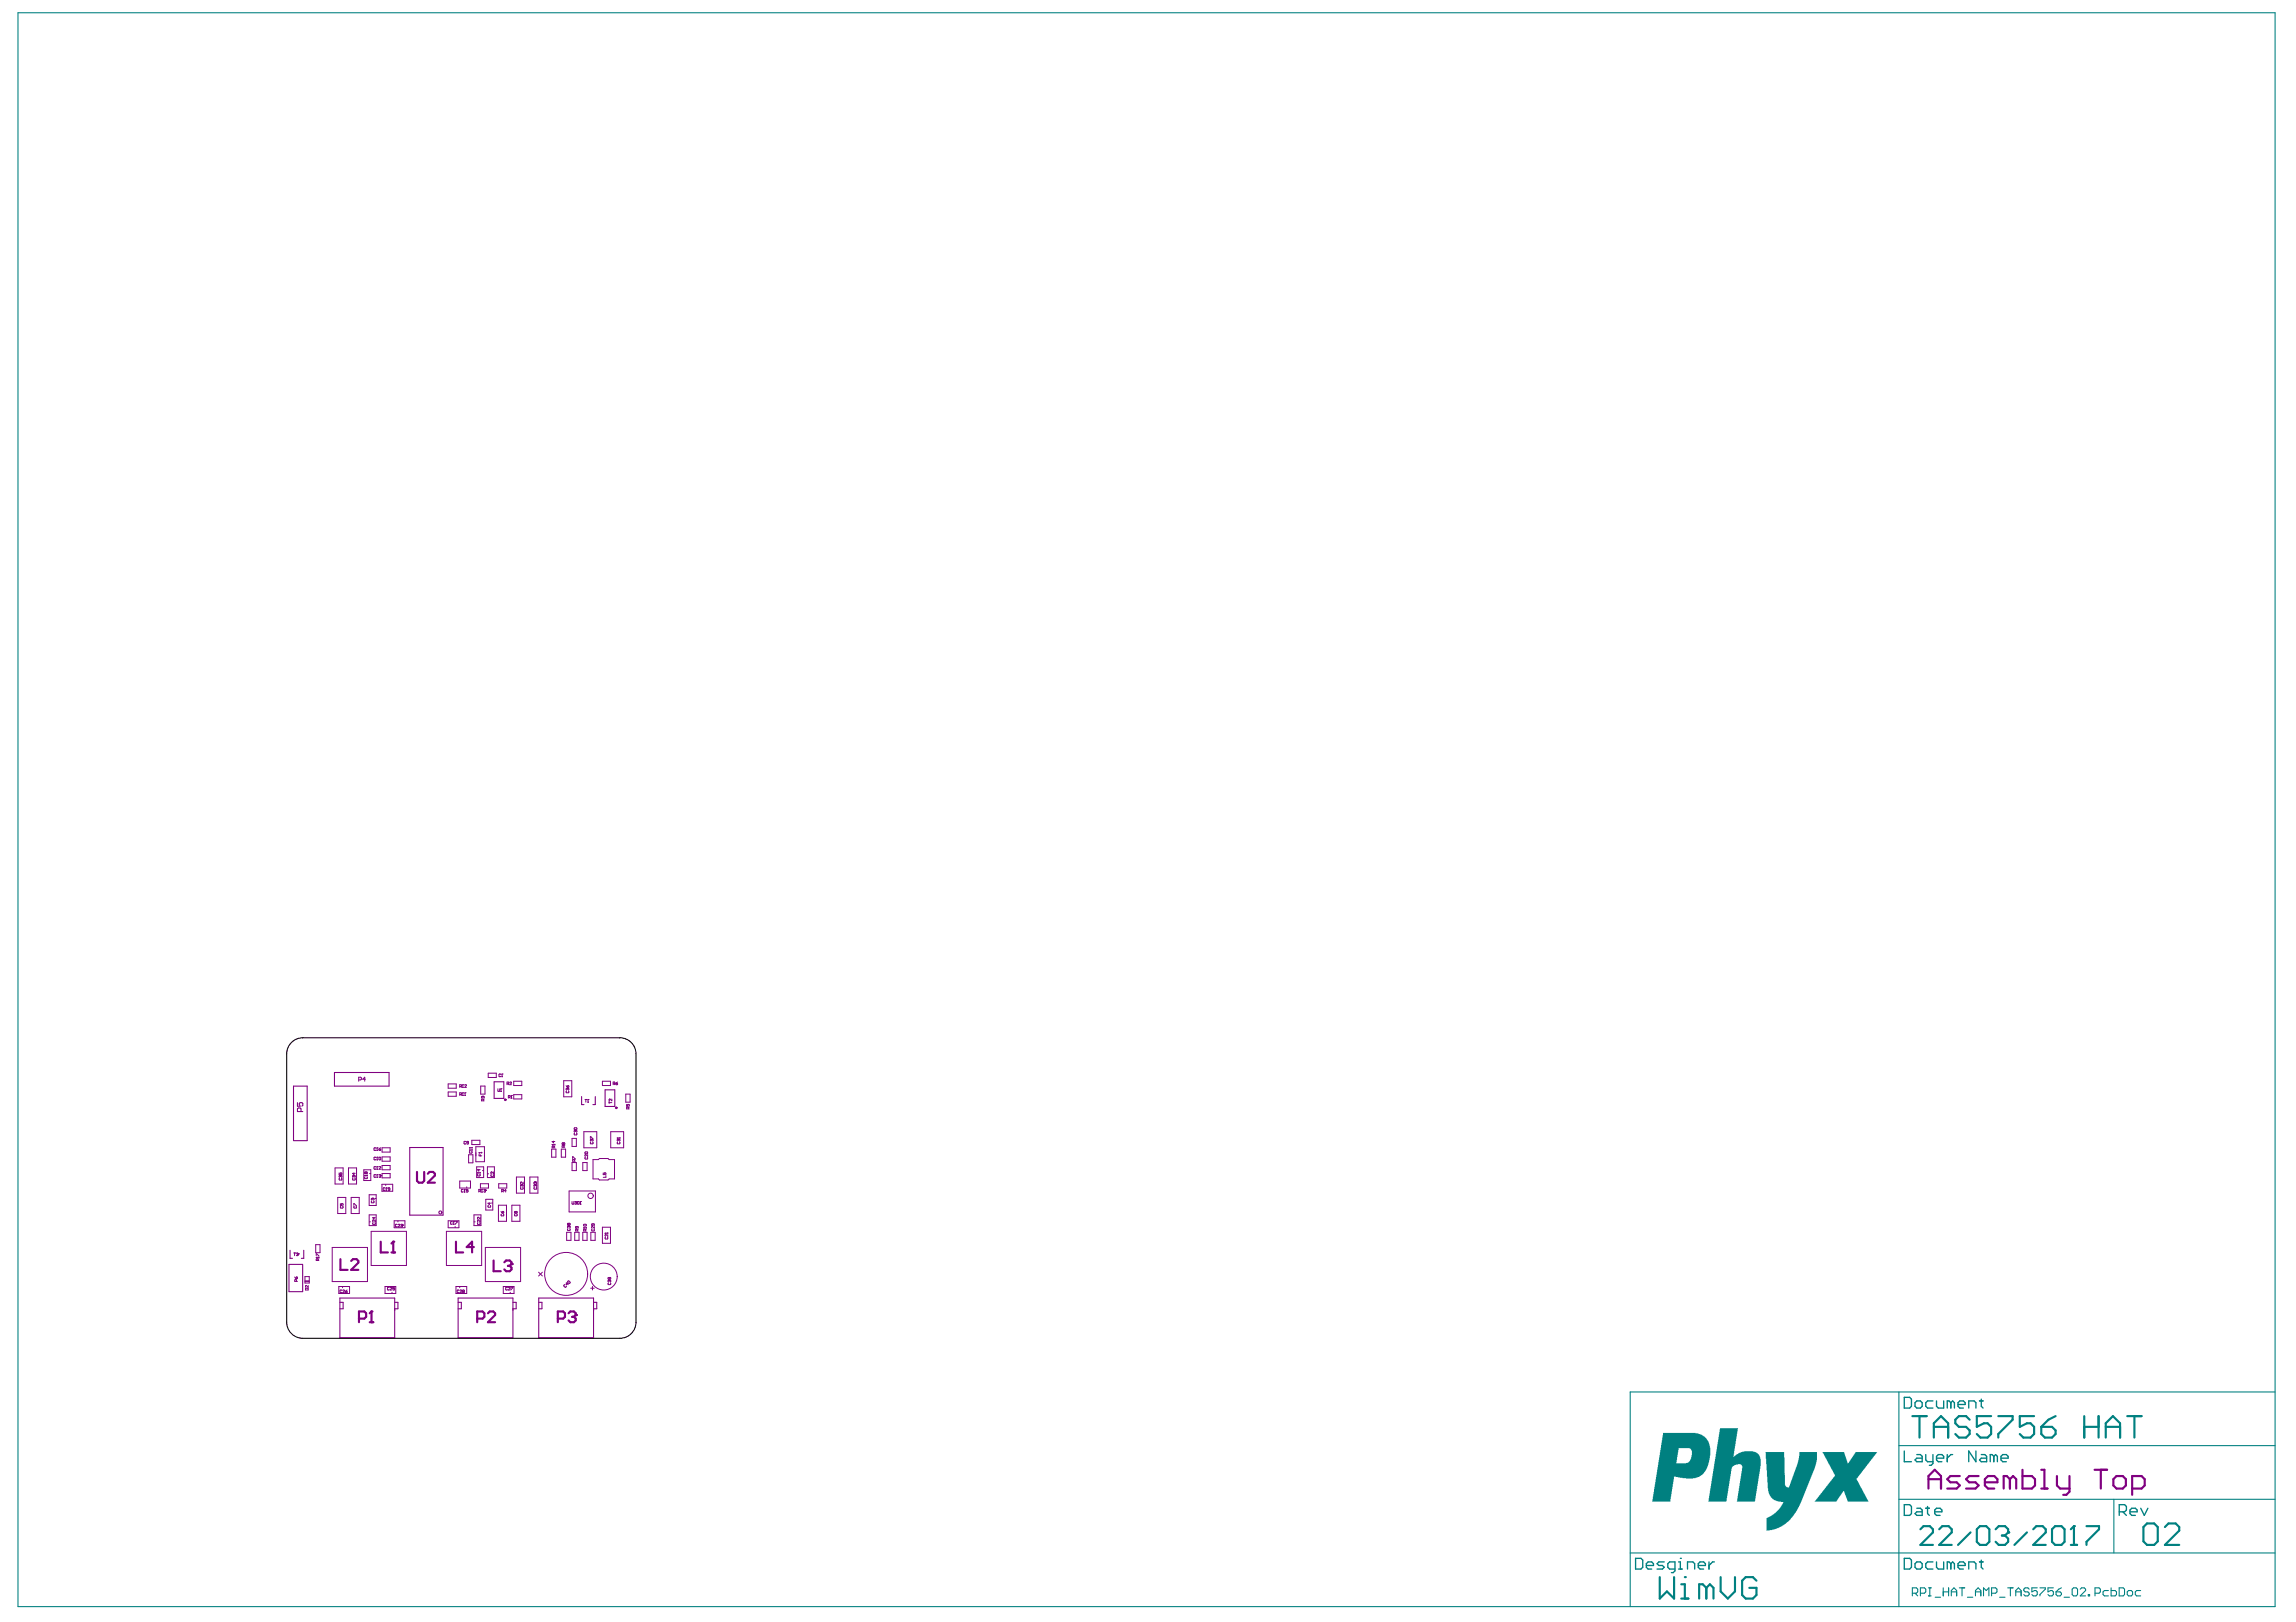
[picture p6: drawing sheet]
<svg xmlns="http://www.w3.org/2000/svg" width="297mm" height="210mm" viewBox="0 0 297 210" stroke-linecap="round" stroke-linejoin="round" font-family="sans-serif">
<g fill="none" stroke="#800080" stroke-width=".13">
<path d="M46.4 139.8h.3l.1-.3-.4-.1v.5M47.3 139.7h-.4l.3-.3v.5M63.2 138.9h1v.5h-1zM64.8 139h-.2v.3h.2M64.9 139.3h.1M65 139h.1M65 139v.3M65 139h-.1M66.5 139.9h1v.6h-1zM72.9 139.9h1.1v2h-1.1zM77.9 139.9h1.1v.6h-1.1zM43.3 151.1h1.1v2.1h-1.1z"/>
<path d="M43.7 155h1v2h-1zM43.9 151.8v.2h.1v-.2h.2v.2M43.9 152.5v.2h.3v-.2M44 152.1h.1M44 152.1v.1M44 152.1l-.1 .1v.2M44 155.8v.2h.2v-.2h.2l-.1 .2M44 152.2h.1M44 152.2h.2v.2M44.1 156.1v.2h.2v-.2M45.1 151.1h1v2.1h-1zM45.4 155h1.1v2h-1.1z"/>
<path d="M45.7 152.5v.2h.2v-.2M45.7 152.1h.1M45.7 152.1l-.1 .1 .1 .2M45.7 152.1l.1 .1M45.8 156v-.2l.3 .2M45.8 152.2h.2l-.1 .2M45.8 151.8v.2l-.2-.2h.4M45.8 152.2h.1M45.8 156.1v.2h.3v-.2M47.1 151.4h.9v1.4h-.9zM47.2 152.1h.1M47.2 152.1h.3"/>
<path d="M47.2 152.1v.1M47.2 152.3v.2h.3v-.2M47.3 151.7h-.1v.2l.1-.1M47.3 151.7h.2v.2l-.2-.1M47.3 151.7v.1M47.5 152.1v.1M47.8 157.2h.9v1.4h-.9zM47.8 154.6h.9v1.4h-.9zM47.8 158.1h.1M47.8 151.9h.2M48 159.3h4.6v4.5h-4.6zM48.1 155.4v.3h.2v-.3"/>
<path d="M48.2 155.1h.1M48.2 155.1h-.2l.1 .2M48.2 155.1h.2l-.1 .2M48.2 155.1v.1M48.3 158.2v.2h.2v-.2M48.4 157.5v.3l-.2-.2h.4M48.5 155.1h.1M48.6 157.9v.2l-.3-.2h-.1l.1 .2M48.6 149.8h-.2v.2h.2M48.6 148.6h-.2v.2h.2M48.6 152.1h-.2v.2h.2M48.6 151h-.2v.3h.2"/>
<path d="M48.7 152.4h.2M48.7 151.3h.2M48.7 150.1h.2M48.7 148.9h.2M48.8 152h.1M48.8 151h.1M48.8 149.8h.1M48.8 148.5h.1M48.8 152l-.1 .1M48.8 148.5v.4M48.8 149.8v.3M48.8 151v.3"/>
<path d="M48.8 152v.4M48.8 151h-.1M48.8 149.8h-.1M48.8 148.5l-.1 .1M49 149.8h.3l-.1 .3-.2-.1zM49 148.7h.2l.1 .1-.2 .1zM49 151h.3l-.3 .3h.3M49 152.1l.2-.1 .1 .1M49.1 152.2h.1M49.2 152.2v.2l-.2-.1M49.3 152.1h.1M49.3 152.1l-.1 .1"/>
<path d="M49.3 148.5l-.3 .2M49.4 153.3h1.4v.9h-1.4zM49.4 151.9h1.1v.5h-1.1zM49.4 148.5h1.1v.6h-1.1zM49.4 149.7h1.1v.6h-1.1zM49.4 150.8h1.1v.6h-1.1zM49.8 153.8h-.2v.2h.2M49.9 153.3v.1M49.9 154.1h.1M50 153.7h.1M50 153.7v.4M50 153.7l-.1 .1"/>
<path d="M50.4 153.9h-.1v-.2l.1 .1v.2h-.2M51 158h1.4v.9h-1.4zM51.4 158.5h-.2v.3l.2-.1M51.5 158v.1M51.5 158.5h.2l-.2 .3h.2M51.8 158.5l.2-.1 .1 .1M52 158.6h.1M52 158.6v.2l-.2-.1M52.1 158.5h.1M52.1 158.5l-.1 .1M57.8 159.3h4.5v4.5h-4.5zM58 140.3h1v.5h-1z"/>
<path d="M58 141.3h1v.6h-1zM58 158h1.4v.9h-1.4zM58.5 158.1h-.2l.1 .3h.1M58.6 158.4h.2M58.7 158.1h.1M58.7 158.1h-.1M58.7 158.1v.3M58.9 158.7v.2M58.9 158.1h.3l-.3 .3M59.5 140.6l.2-.1v-.1h-.2v.3M59.5 141.6h.2v-.1l-.2-.1v.4M59.5 152.8h1.4v.9h-1.4z"/>
<path d="M59.6 141.6l.1 .2M59.6 140.6l.1 .1M59.8 141.8h.1M59.8 140.7h.1M59.9 141.4h.1M59.9 140.4h.1M59.9 141.4l-.1 .1M59.9 140.4v.3M59.9 141.4v.4M59.9 140.4h-.1M59.9 154h-.2v.3l.2-.1M60 154.3h.1"/>
<path d="M60.1 153.9h.1M60.1 153.9l-.1 .1M60.1 153.9v.4M60.1 140.4h.2l-.2 .3h.2M60.1 141.8h.1M60.2 141.4h.1M60.2 141.4v.4M60.2 141.4l-.1 .1M60.3 147.8h-.3v.2h.3M60.4 153.6v.1M60.6 153.9h-.3v.2h.3l-.1 .2-.2-.1M60.6 147.9l-.2-.1v-.1l.2 .1v.2h-.2"/>
<path d="M60.6 149.4h.6v1.1h-.6zM60.7 148.8h.1M60.7 148.5h.1M60.7 148.5h.4M60.7 148.8h.4M60.7 148.8l.1 .1M60.7 148.5l.1 .1M60.8 149v.2h.2v-.2M61 147.6h1.1v.5h-1.1zM61.1 148.5v.1M61.1 148.8v.1M61.3 157.2h.9v1.4h-.9z"/>
<path d="M61.3 158.1h.2M61.6 148.4h1.1v1.9h-1.1zM61.7 151h.9v1.4h-.9zM61.8 151.8h.1M61.8 151.8h.3M61.8 158.2v.2h.3v-.2M61.8 152v.2h.3v-.2M61.9 154.1h.2l.1-.1-.3-.1v.4M61.9 151.3v.2l-.1-.1h.3M62 149.2h.1M62 149.3v.3h.3M62 149.2h.3"/>
<path d="M62.1 154.1l.1 .2M62.1 157.5v.3l-.2-.3-.1 .1v.2M62.1 157.9v.2l-.2-.2h-.1v.2M62.1 151.7v.1M62.2 149.5v.1M62.2 153.2h1v.5h-1zM62.2 140.5h.5v1.1h-.5zM62.3 154.3h.1M62.3 149.1v.1M62.4 153.9h.1M62.4 153.9l-.1 .1M62.4 153.9v.4"/>
<path d="M62.4 141.9h.1M62.4 141.9h-.1l.1 .2M62.4 151.5h.2M62.5 141.9h.1v.2M62.5 141.9v.1M62.5 142.5v-.2l-.1-.1-.1 .3h.3M62.6 154l.2-.1v.1M62.6 142.2l-.1 .1M62.7 154.1h.1M62.8 154.1v.2l-.2-.1M62.8 154h.1M62.8 154v.1"/>
<path d="M62.8 155.2h1v1.4h-1zM63.1 151h.9v1.4h-.9zM63.1 151.9h.1M63.2 156v.2h.3l-.1-.2M63.3 155.6v.3l-.2-.2h.4M63.6 152v.2h.3l-.1-.2M63.6 155.7h.1M63.9 151.7v.2l-.3-.2h-.1l.1 .2M64.4 140.9l.1 .3h.1v-.3M64.5 156h1v2h-1zM64.5 153.2h1.1v.5h-1.1zM64.8 141.2h.1"/>
<path d="M64.8 140.9h.1M64.8 140.9v.3M64.8 140.9v.1M64.8 156.8l.2 .2M64.9 157.1v.2h.3l-.1-.2M64.9 154.1h.2v-.1l-.2-.1v.4M65 156.8h.1l.1 .1-.2 .1zM65 154.1l.1 .2M65.5 154.1h-.3l.2-.2v.4M65.6 140.3h.2v-.2l-.2-.1v.4M65.7 140.3l.1 .1M65.8 142h.1l.1-.2h-.2v.3"/>
<path d="M65.9 142l.1 .1M65.9 140.1h.3l-.3 .3h.3M66.1 142.1h.1M66.2 141.8h.1M66.2 141.8h-.1M66.2 141.8v.3M66.2 156h1.1v2h-1.1zM66.5 141.7h1v.5h-1zM66.6 157.1v.2h.3v-.2M66.7 156.8h-.1v.2l.1-.1M66.7 156.8h.2v.2l-.2-.1M66.7 156.8v.1"/>
<path d="M66.8 152.3h1.1v2.1h-1.1zM67.4 153.7v.2l.3-.1-.1-.1M67.5 153.3h.1M67.5 153.3l-.2 .1 .1 .1M67.5 153.3v.1M67.5 153.4h.1M67.5 153.4h.2l-.1 .1M67.7 153v.2l-.2-.2h-.2l.1 .2M68.5 152.3h1.1v2.1h-1.1zM69.1 153.7v.2l.3-.1v-.1M69.2 153.3h.1M69.2 153h.1"/>
<path d="M69.2 153h-.1v.2M69.2 153.3l-.1 .1v.1M69.2 153.3l.1 .1M69.3 153h.1v.2M69.3 153.4h.1v.1M69.3 153v.1M69.3 153.4h.1M71.4 148.7h.5v1.1h-.5zM71.4 148.1h.1M71.4 148.1h.4M71.4 148.1l.1 .1M71.6 147.7v.2l-.2-.2h.4"/>
<path d="M71.7 148.5l-.1-.2-.2 .1v.1h.4M71.8 148.3l-.1 .1M71.8 148.1v.1M72.6 148.7h.6v1.1h-.6zM72.9 147.9h.2l-.1 .2h-.1M72.9 147.9h-.2l.1 .2h.1M72.9 147.9v.2M73 148.5l-.1-.3-.2 .1v.2h.4M73.1 148.2l-.1 .2M73.2 140.5l.2 .2M73.3 141.2v.2h.2v-.2M73.3 159.5h.6v1h-.6z"/>
<path d="M73.4 140.8h.1M73.4 140.8l-.2 .1 .1 .2M73.4 140.8v.1M73.4 140.5h.1l.1 .2h-.2zM73.4 140.9v.1M73.4 140.9h.2l-.1 .2M73.5 159v.2h.3l-.1-.2M73.5 158.7h.1M73.5 158.7h-.1l.1 .2M73.6 158.4h-.2l.1 .1h.1M73.6 158.4h.2l-.1 .1h-.1M73.6 158.7h.2l-.1 .2"/>
<path d="M73.6 158.4v.1M73.6 158.7v.1M73.6 154.1h3.4v2.7h-3.4zM74 155.5l.1 .3h.1v-.3M74 150.4h.6v1.1h-.6zM74 147.3h.6v1.1h-.6zM74.1 149.9v-.2l.3 .2M74.3 146l.3-.1v.2l-.3 .1zM74.3 150.3v-.2l-.2-.1v.3h.3M74.3 146.6v.3h.3v-.3M74.4 155.5h.1l.1 .1M74.4 159.5h.5v1h-.5z"/>
<path d="M74.4 146.3h.1M74.4 146.3h-.1v.2M74.4 150l-.1 .2M74.5 146.3h.1v.2M74.5 146.3v.1M74.5 155.7h.1M74.5 155.7v.1h-.1M74.6 155.6h.1M74.6 155.6l-.1 .1M74.6 158.7v.3l-.1-.1v-.2h.2v.3M74.7 159.3l-.1-.2h-.1v.2h.3M74.7 155.5h.2v.3h-.2z"/>
<path d="M74.8 159.1l-.1 .1M75 155.8h.2M75.1 155.5h.1M75.1 155.5v.3M75.1 155.5h-.1M75.4 150.4h.6v1.1h-.6zM75.4 159.5h.6v1h-.6zM75.5 158.9h.1M75.5 158.5l.3-.1v.2l-.2 .1zM75.5 158.9l.1 .1M75.5 158.9h.3M75.5 146.5h1.7v2h-1.7z"/>
<path d="M75.7 142.3h.2M75.7 149.1h.3v.1l-.3 .1zM75.7 159.3v-.2h-.2v.2h.3M75.7 149.8v.2l.3-.1v-.1M75.8 142.3v.3M75.8 159.1l-.1 .1M75.8 158.8v.2M76 149.4v.2l-.3-.2v.2M76 142.6h.1M76.1 142.3h.1M76.1 142.3v.3M76.1 142.3h-.1"/>
<path d="M76.4 147.3v-.2l.3 .2M76.4 147.8v.2h.3v-.2M76.4 159.5h.6v1h-.6zM76.5 147.4h.1M76.5 147.4l-.1 .1v.2M76.5 147.4l.1 .1M76.6 147.5h.1v.2M76.6 147.5v.1M76.6 159.1v.2h.2v-.2M76.7 150.1h.7l.2-.2h1.1l.1 .2h.7v2.5h-.7l-.1 .1h-1.1l-.2-.1h-.7zM76.7 158.4v.2l-.2-.1 .1-.1h.2v.2M76.9 158.7v.3l-.2-.3-.2 .1 .1 .2"/>
<path d="M77.9 158.8h1.1v2.1h-1.1zM78 151.8v.2h.2v-.2h.1v.2M78.3 159.6h.1M78.3 159.6h.3M78.4 152.1v.3h-.4M78.6 159.8v.2l-.2-.2h-.1v.2M78.6 159.5v.1M78.8 142.6v.2M78.8 142.7h.4M79 146.5h1.7v2h-1.7zM79.2 142.2v.3l-.3-.3-.1 .1 .1 .2M79.3 140.3l.3-.1-.1-.2h-.2v.4"/>
<path d="M79.4 140.3l.2 .1M79.7 140.2h.1l.1 .1-.2 .1zM79.9 147.3h.1M79.9 147.3h.3M79.9 140l-.2 .2M79.9 147.8v.2h.2v-.2M80 147.4h.1M80 147.4l-.1 .1v.2M80 147.4v.1M80 147.5h.2l-.1 .2M80 147.5v.1M80.2 147.2v.1"/>
<path d="M81 141.6h.5v1h-.5zM81.1 142.9v.3h.1v-.3l.2 .1v.2M81.3 143.5l-.1-.2h-.1v.2h.3M81.4 143.3l-.1 .1M38 162.1h.2M38.1 162.1v.4M38.1 165.2l.2 .3M38.3 165.3l.1-.1 .1 .2-.2 .1zM38.3 162.2l.2-.1 .1 .2M38.4 165.8l-.1-.2-.2 .1v.1h.4M38.5 162.3h.1M38.5 162.3v.2l-.2-.1"/>
<path d="M38.6 162.3h.1M38.6 162.3h-.1M39.5 165.2h.5v.8h-.5zM39.5 165.8h.5M39.5 166.8l.3-.1 .1 .2h-.4zM39.9 166.4v.2l-.3-.2h-.1l.1 .2M40.8 161.1h.6v1h-.6zM40.9 162.7h.1M40.9 162.5v-.2l.4 .2M40.9 162.7l.1 .1M40.9 162.7h.4M41.1 163.1v-.2h-.2v.2h.4"/>
<path d="M41.3 162.9l-.2 .1M41.3 162.7v.1M43 161.4h4.5v4.4h-4.5zM43.8 166.5h1.4v.9h-1.4zM44.2 167h-.2v.2h.2M44.3 166.5v.1M44.3 167h.3l-.3 .3h.3M44.7 167.1h.2v.1l-.2 .1zM44.9 166.9l-.2 .2M49.8 166.5h1.4v.9h-1.4zM50.4 166.6h-.3v.3h.3M50.5 166.6h.2l-.2 .3h.2"/>
<path d="M50.7 167.2v.2M51.1 166.6h-.3v.2h.3l-.1 .1h-.2M59 166.5h1.4v.9h-1.4zM59.4 167h-.3v.2h.3M59.5 166.5v.1M59.5 167h.2l-.2 .3h.2M59.9 167.1v-.2l.2 .1-.1 .1M59.9 167.1v.2l.2-.1-.1-.1M59.9 167.1h.1M62.8 161.4h4.6v4.4h-4.6zM65.1 166.5h1.4v.9h-1.4zM65.7 166.6h-.3l.1 .3h.2"/>
<path d="M65.8 166.6h.2l-.2 .3h.2M66 167.2v.2M66.1 166.6h.2l-.2 .3M69.7 164.6l.5 .5M70.2 164.6l-.5 .5M73.1 166.3h-.2l.2 .3 .2-.2M73.4 165.8h.2l.2 .2-.2 .1zM73.4 166.1l-.1 .2v-.3l.2 .3M76.4 166.7h.5M76.6 166.5v.4M78.3 160.1v.2h.3v-.2M78.7 166v.2h.3v-.2"/>
<path d="M78.8 165.7h.1M78.8 165.7h-.1v.2M78.8 165.3v.2h-.1v-.2h.3v.3M78.8 165.7h.2v.2M78.8 165.7v.1"/>
<circle cx="76.4" cy="154.8" r=".35"/>
<circle cx="73.2" cy="164.9" r="2.78"/>
<circle cx="78.1" cy="165.2" r="1.74"/>
</g>
<g fill="none" stroke="#800080" stroke-width=".14">
<path d="M43.3 138.8h7v1.8h-7zM63.9 140h1.3v2.1h-1.3zM38 140.6h1.7v7h-1.7zM38.5 142.7v.5h.3l-.1-.4 .1-.1h.3l.1 .1v.2l-.1 .2M38.9 143.8v-.3l-.1-.1h-.2l-.1 .1v.3h.7M53 148.5h4.3v8.8h-4.3zM75.2 141.9v1h.4M77 141.9v1h-.3M78.3 141h1.2v2.2h-1.2zM37.4 163.6h1.8v3.6h-1.8zM37.5 161.8v1h.3M39.3 161.8v1h-.3"/>
<path d="M44 168.5h.4v.9h-.4M44 168h7.1v5.1h-7.1zM51.1 168.5h.4v.9h-.4M59.3 168.5h.4v.9h-.4M59.3 168h7.1v5.1h-7.1zM66.4 168.5h.4v.9h-.4M69.7 168.5h.4v.9h-.4M69.7 168h7.1v5.1h-7.1zM76.8 168.5h.4v.9h-.4"/>
<circle cx="57" cy="156.9" r=".2"/>
</g>
<g fill="none" stroke="#800080" stroke-width=".28">
<path d="M53.9 151.7v1.1l.3 .2h.4l.3-.2v-1.1M55.3 151.9l.3-.2h.4l.3 .2v.2l-1 .9h1M44 162.9v1.4h1M45.4 163.2l.3-.3h.4l.3 .3v.2l-1 .9h1M46.4 170.6h.7l.3-.2v-.5l-.3-.2h-.7v1.4M47.8 171.1h.5M48.1 169.7h.1M48.1 169.7l-.3 .2M48.1 169.7v1.4M49.3 160.7v1.4h.9M50.6 162.1h.5M50.9 160.7h.1"/>
<path d="M50.9 160.7v1.4M50.9 160.7l-.3 .2M59 160.7v1.4h.9M61.3 161.4h-.9l.7-.7v1.4M61.7 170.6h.7l.3-.2v-.5l-.3-.2h-.7v1.4M63.1 169.9l.3-.2h.4l.3 .2v.3l-1 .9h1M63.9 163.1v1.4h.9M65.2 163.4l.3-.3h.4l.3 .3v.2M65.7 163.8h.2M65.9 163.8l.3 .2v.3l-.3 .2h-.4l-.3-.2M66.2 163.6h.1M66.2 163.6l-.3 .2"/>
<path d="M72.2 170.6h.7l.2-.2v-.5l-.2-.2h-.7v1.4M73.6 169.9l.2-.2h.5l.2 .2v.3M74 170.4h.3M74.3 170.4l.2 .2v.3l-.2 .2h-.5l-.2-.2M74.5 170.2h.1M74.5 170.2l-.2 .2M249.5 192.6v-1.6l.8-.8 .8 .8v1.6M249.5 191.4h1.6M253.5 191h-1.2l-.4 .4 .4 .4h.8l.4 .4-.4 .4h-1.2M256 191h-1.2l-.4 .4 .4 .4h.8l.4 .4-.4 .4h-1.2M256.8 191.8h1.6v-.4l-.4-.4h-.8l-.4 .4v.8l.4 .4h.8M260 191.4l-.4-.4h-.4v1.6"/>
<path d="M260 191.4v1.2M260 191.4l.4-.4 .4 .4v1.2M261.7 190.2v2.4h1.2l.4-.4v-.8l-.4-.4h-1.2M264.1 192.6h.8M264.1 190.2h.4v2.4M266.1 191v1.2l.4 .4h1.2M267.7 191v2l-.4 .4h-.4M271 190.2h1.6M271.8 190.2v2.4M273.4 191.4l.4-.4h.8l.4 .4v.8l-.4 .4h-.8l-.4-.4zM275.8 192.6h1.3l.4-.4v-.8l-.4-.4h-1.3v2.4"/>
</g>
<g fill="none" stroke="#800080" stroke-width=".17">
<circle cx="65.4" cy="142.3" r=".09"/>
<circle cx="79.7" cy="143.4" r=".09"/>
</g>
<g fill="#008080">
<path d="M235.8 187.9h2.8l.4 1.5 .2-.1 .9-1.4h2.8l-2.6 3.3a.38 .38 0 0 0 .1 .5l1.3 2.6h-2.6l-.5-1.3h-.1l-.9 1.3h-2.8l2.2-2.8 .1-.3a.34 .34 0 0 0 .1-.5z"/>
<path d="M228.4 187.9h2.4l.1 4.2 .1 .2 .3 .2h.2l1.1-3.1 .2-1v-.5h2.3v1.1l-.4 1.2-1.9 4.6-.7 1.3-1.1 1.1-.9 .6-.8 .2-.8 .1v-1.2a.45 .45 0 0 1 .4-.6l.8-.5 .5-.5 .5-.9-.6-.1-.6-.2-.4-.3-.3-.5-.1-.7z"/>
<path d="M222.5 184.8h2.4l-.7 3.7 .8-.5 .7-.2 1.3 .1 .4 .2 .3 .4 .1 .3v.9l-.8 4.6h-2.3l.7-4.1a.58 .58 0 0 0-.1-.7h-.7l-.3 .2a.59 .59 0 0 0-.3 .7l-.7 3.9h-2.3z"/>
<path d="M215.1 185.4h4.2l.9 .3 .6 .5 .4 .7 .1 .5-.1 1.3-.2 .9-.3 .7-.3 .4-.5 .4-.9 .2h-.9l-1.5-.2-.5 3.2h-2.4zM217.2 187.4l-.3 2h1.2l.3-.1 .4-.5 .1-.8a.56 .56 0 0 0-.3-.6z"/>
</g>
<g fill="none" stroke="#008080" stroke-width=".14">
<path d="M2.3 1.7h292v206.2h-292zM245.7 180.1v27.8M245.7 194h48.6M245.7 187.1h48.6M273.5 194v7M294.3 180.1h-83.4v27.8M210.9 201h83.4M247.4 206.2h.5l.2-.2v-.3l-.2-.2h-.5v1M247.8 206.2l.3 .3M248.4 206.2h.6l.1-.2v-.3l-.1-.2h-.6v1M249.5 205.5h.3M249.5 206.5h.3"/>
<path d="M249.7 205.5v1M250.4 206.7h.7M251.4 205.5v1M251.4 206h.7M252.1 205.5v1M252.4 206h.7M252.4 206.5v-.7l.4-.3 .3 .3v.7M253.5 205.5h.7M253.8 205.5v1M254.5 206.7h.7M255.6 206h.7M255.6 206.5v-.7l.3-.3 .4 .3v.7"/>
<path d="M256.6 206.5v-1l.4 .3 .3-.3v1M257.7 206.2h.5l.2-.2v-.3l-.2-.2h-.5v1M258.7 206.7h.7M259.7 205.5h.7M260.1 205.5v1M260.8 206h.7M260.8 206.5v-.7l.3-.3 .4 .3v.7M262.5 205.7l-.2-.2h-.3l-.2 .2v.1l.2 .2h.3l.2 .2v.2l-.2 .1h-.3l-.2-.1M263.6 205.5h-.7v.5l.3-.2h.2l.2 .2v.4l-.2 .1h-.4l-.1-.1M263.9 205.5h.7v.2l-.7 .7v.1M265.6 205.5h-.6v.5l.3-.2h.2l.1 .2v.4l-.1 .1h-.4l-.1-.1M266 206h.5l.2 .2v.2l-.2 .1h-.3l-.2-.1z"/>
<path d="M266.7 205.5l-.4 .2-.3 .3M267 206.7h.7M268.1 205.7l.2-.2h.3l.2 .2v.7l-.2 .1h-.3l-.2-.1zM269.1 205.7l.2-.2h.3l.2 .2v.1l-.7 .7h.7M270.2 206.4h.1v.1h-.1zM271 206.2h.6l.1-.2v-.3l-.1-.2h-.6v1M272.8 205.8h-.5l-.2 .2v.4l.2 .1h.5M273.1 205.5v1h.5l.2-.1v-.4l-.2-.2h-.5M274.2 205.5h.5l.2 .2v.7l-.2 .1h-.5zM275.2 206l.2-.2h.3l.2 .2v.4l-.2 .1h-.3l-.2-.1zM276.9 205.8h-.5l-.2 .2v.4l.2 .1h.5"/>
</g>
<g fill="none" stroke="#008080" stroke-width=".17">
<path d="M246.4 194.7h.7l.2 .3v.9l-.2 .2h-.7zM246.4 180.8h.7l.2 .3v.9l-.2 .2h-.7zM246.4 187.8v1.4h.9M247.8 181.5l.2-.2h.4l.3 .2v.5l-.3 .2h-.4l-.2-.2zM248 195.2h.4l.3 .2v.7h-.7l-.2-.2 .2-.3h.7M248 188.2h.4l.3 .3v.7h-.7l-.2-.3 .2-.2h.7M249.1 195.2h.5M249.1 188.2v.7l.3 .3h.7M249.4 195v.9l.2 .2M250.1 181.3h-.7l-.3 .2v.5l.3 .2h.7M250.1 188.2v1.2l-.3 .2h-.2M250.3 195.6h.9v-.2l-.2-.2h-.5l-.2 .2v.5l.2 .2h.5"/>
<path d="M250.5 188.7h1v-.2l-.3-.3h-.4l-.3 .3v.4l.3 .3h.4M250.5 181.3v.7l.3 .2h.7v-.9M251.9 188.2v1M252.4 181.5l-.2-.2h-.3v.9M252.4 181.5l.2-.2 .2 .2v.7M252.4 181.5v.7M252.6 188.2h-.2l-.5 .5M253.3 181.8h.9v-.3l-.2-.2h-.5l-.2 .2v.5l.2 .2h.5M254.7 182.2v-.9h.7l.2 .2v.7M255.6 187.8v1.4l-.9-1.4v1.4M256.1 181.3h.5M256.3 188.2h.5l.2 .3v.7h-.7l-.2-.3 .2-.2h.7"/>
<path d="M256.3 181.1v.9l.3 .2M257.9 188.5l-.2-.3h-.2v1M257.9 188.5v.7M257.9 188.5l.3-.3 .2 .3v.7M258.9 188.7h.9v-.2l-.2-.3h-.5l-.2 .3v.4l.2 .3h.5M274.2 195.6h.7l.2-.2v-.4l-.2-.3h-.7v1.4M274.6 195.6l.5 .5M275.6 195.6h.9v-.2l-.2-.2h-.5l-.2 .2v.5l.2 .2h.5M277 195.2l.4 .9 .5-.9M211.6 201.7h.7l.2 .2v.9l-.2 .3h-.7zM213 202.6h.9v-.2l-.2-.3h-.5l-.2 .3v.4l.2 .3h.5M215.3 202.1h-.7l-.2 .3 .2 .2h.5l.2 .2-.2 .3h-.7"/>
<path d="M216.7 203.1h-.7l-.2-.3v-.4l.2-.3h.7v1.2l-.2 .2h-.3M217.2 203.1h.4M217.2 202.1h.2v1M217.4 201.7h.1M218.3 203.1v-1h.7l.2 .3v.7M219.7 202.6h.9v-.2l-.2-.3h-.5l-.2 .3v.4l.2 .3h.5M221.1 202.1v1M221.8 202.1h-.2l-.5 .5M246.4 201.7h.7l.2 .2v.9l-.2 .3h-.7zM247.8 202.4l.2-.3h.4l.3 .3v.4l-.3 .3h-.4l-.2-.3zM250.1 202.1h-.7l-.3 .3v.4l.3 .3h.7M250.5 202.1v.7l.3 .3h.7v-1"/>
<path d="M252.4 202.4l-.2-.3h-.3v1M252.4 202.4v.7M252.4 202.4l.2-.3 .2 .3v.7M253.3 202.6h.9v-.2l-.2-.3h-.5l-.2 .3v.4l.2 .3h.5M254.7 203.1v-1h.7l.2 .3v.7M256.1 202.1h.5M256.3 201.9v.9l.3 .3"/>
</g>
<g fill="none" stroke="#008080" stroke-width=".28">
<path d="M247.4 183.3h1.9M248.3 183.3v2.7M248.4 197.9l.5-.4h.8l.4 .4v.4l-1.7 1.6h1.7M250.2 186v-1.8l.9-.9 .9 .9v1.8M250.2 184.6h1.8M250.9 197.9l.4-.4h.8l.4 .4v.4l-1.6 1.6h1.6M254.8 183.7l-.4-.4h-1l-.4 .4v.5l.4 .4h1l.4 .5v.5l-.4 .4h-1l-.4-.4M254.9 198.3l-1.6 1.6M255.7 197.9l.4-.4h.9l.4 .4v1.6l-.4 .4h-.9l-.4-.4zM257.6 183.3h-1.9v1.3l1-.4h.4l.5 .4v1l-.5 .4h-.9l-.5-.4M258.2 197.9l.4-.4h.8l.4 .4v.4M258.5 183.3h1.9v.4l-1.9 1.9v.4"/>
<path d="M259 198.7h.4M259.4 198.7l.4 .4v.4l-.4 .4h-.8l-.4-.4M259.8 198.3h.1M259.8 198.3l-.4 .4M262.2 198.3l-1.6 1.6M263 197.9l.4-.4h.9l.4 .4v.4l-1.7 1.6h1.7M263.2 183.3h-1.9v1.3l.9-.4h.5l.5 .4v1l-.5 .4h-.9l-.5-.4M264.1 184.6h1.4l.4 .5v.5l-.4 .4h-1l-.4-.4zM265.5 197.9l.4-.4h.8l.4 .4v1.6l-.4 .4h-.8l-.4-.4zM265.9 183.3l-.9 .4-.9 .9M267.9 199.9h.8M268.3 197.5h.1"/>
<path d="M268.3 197.5v2.4M268.3 197.5l-.4 .4M269.6 184.6h1.9M269.6 183.3v2.7M269.9 197.5h1.7v.4l-1.7 1.6v.4M271.5 183.3v2.7M272.4 184.6h1.9M272.4 186v-1.8l1-.9 .9 .9v1.8M275.2 183.3h1.9M276.1 183.3v2.7M277.3 197.6l.5-.4h.9l.5 .4v1.9l-.5 .4h-.9l-.5-.4zM280.1 197.6l.4-.4h1l.4 .4v.5l-1.8 1.8h1.8"/>
<path d="M214.7 204.1v2.8l1-1 .9 1v-2.8M217.5 206.9h.9M217.5 205h.5v1.9M218 204.1h.1M220.8 205.5l-.5-.5h-.5v1.9M220.8 205.5v1.4M220.8 205.5l.4-.5 .5 .5v1.4M222.6 204.1v1.8l.9 1 1-1v-1.8M227.2 204.6l-.4-.5h-1l-.4 .5v1.8l.4 .5h1l.4-.5v-.9h-.9"/>
</g>
<path d="M37.7 134.9l.4-.3 .5-.2 .6-.1h41a2.08 2.08 0 0 1 2.1 2.1v34.7a2.08 2.08 0 0 1-2.1 2.1h-41a2.08 2.08 0 0 1-2.1-2.1v-34.7l.1-.6 .2-.5z" fill="none" stroke="#000" stroke-width=".14"/>
</svg>
